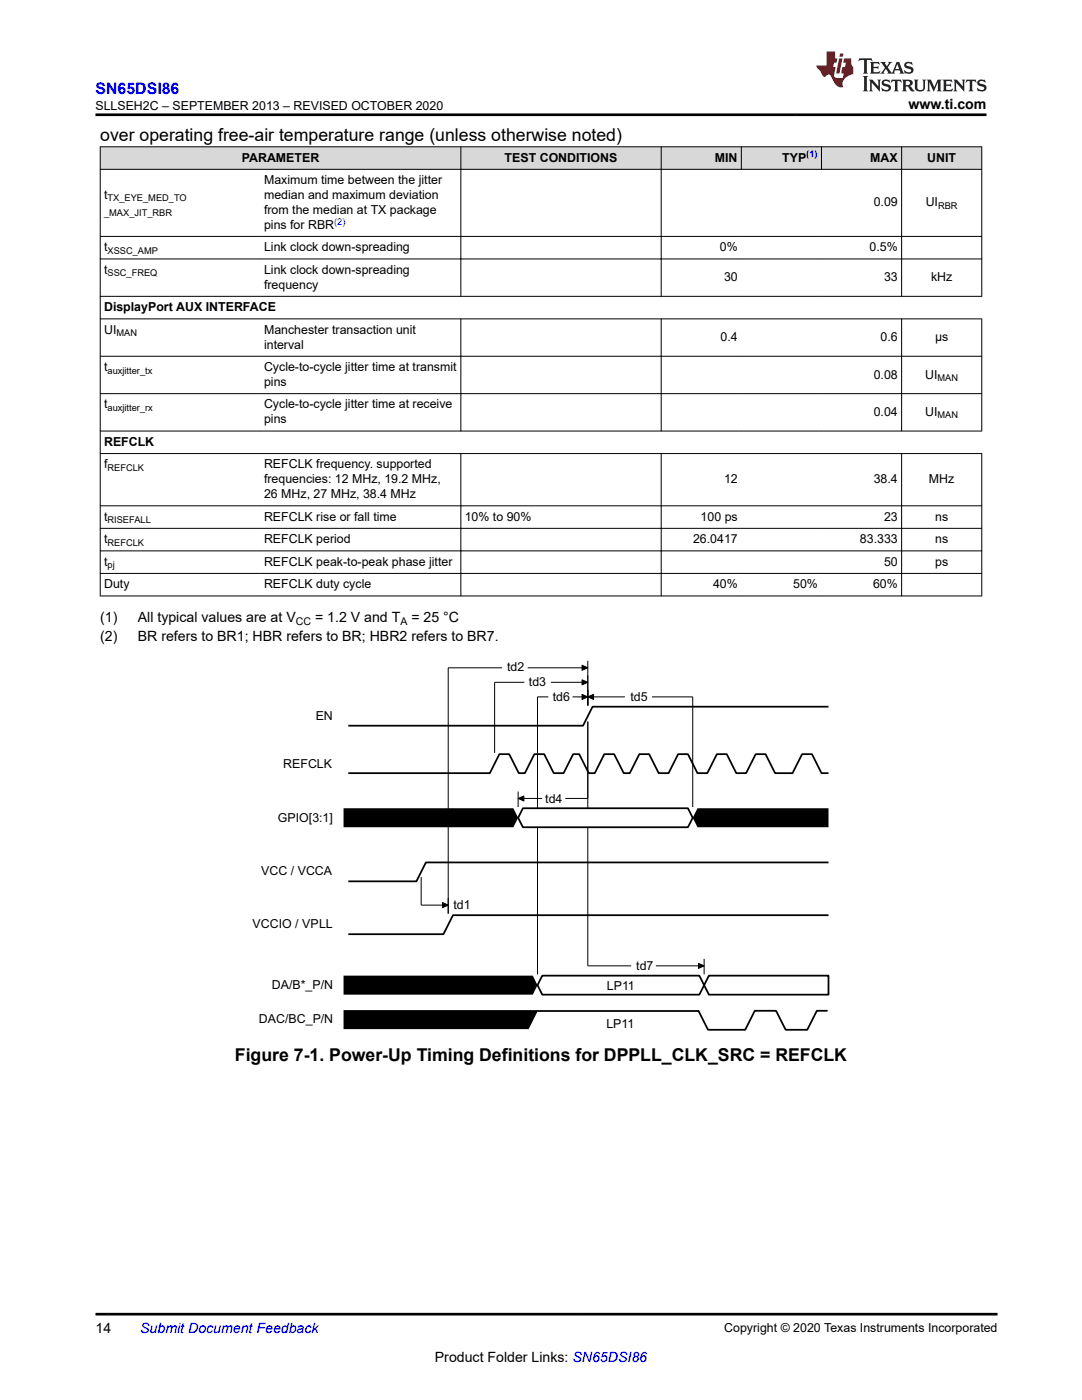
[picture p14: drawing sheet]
<svg xmlns="http://www.w3.org/2000/svg" width="216mm" height="279mm" viewBox="0 0 216 279" stroke-linecap="round" stroke-linejoin="round" font-family="sans-serif">
<defs><g id="words">
<g font-size="3.5">
<text x="20" y="28.1">over operating free-air temperature range (unless otherwise noted)</text>
<text x="46.9" y="211.7">Figure 7-1. Power-Up Timing Definitions for DPPLL_CLK_SRC = REFCLK</text>
</g>
<text font-size="3.2" fill="#00f" x="19.1" y="18.7">SN65DSI86</text>
<g font-size="2.8">
<text x="181.3" y="21.8">www.ti.com</text>
<text x="20" y="124.1">(1)</text>
<text x="27.5" y="124.1">All typical values are at V</text>
<text x="62.9" y="124.1">= 1.2 V and T</text>
<text x="82.1" y="124.1">= 25 °C</text>
<text x="20" y="128">(2)</text>
<text x="27.5" y="128">BR refers to BR1; HBR refers to BR; HBR2 refers to BR7.</text>
<text x="19" y="266.1">14</text>
<text x="86.8" y="271.7">Product Folder Links: SN65DSI86</text>
</g>
<text font-size="2.8" fill="#00f" x="28" y="266.1">Submit Document Feedback</text>
<g font-size="2.5">
<text x="19" y="21.9">SLLSEH2C – SEPTEMBER 2013 – REVISED OCTOBER 2020</text>
<text x="48.3" y="32.3">PARAMETER</text>
<text x="100.7" y="32.3">TEST CONDITIONS</text>
<text x="142.6" y="32.3">MIN</text>
<text x="156.1" y="32.3">TYP</text>
<text x="173.7" y="32.3">MAX</text>
<text x="185" y="32.3">UNIT</text>
<text x="20.8" y="39.7">t</text>
<text x="52.7" y="36.8">Maximum time between the jitter</text>
<text x="52.7" y="39.7">median and maximum deviation</text>
<text x="174.3" y="41.2">0.09</text>
<text x="184.7" y="41.2">UI</text>
<text x="52.7" y="42.7">from the median at TX package</text>
<text x="52.7" y="45.6">pins for RBR</text>
<text x="20.8" y="50.1">t</text>
<text x="52.7" y="50.1">Link clock down-spreading</text>
<text x="143.7" y="50.1">0%</text>
<text x="173.5" y="50.1">0.5%</text>
<text x="20.8" y="54.6">t</text>
<text x="52.7" y="54.6">Link clock down-spreading</text>
<text x="52.7" y="57.6">frequency</text>
<text x="144.5" y="56.1">30</text>
<text x="176.4" y="56.1">33</text>
<text x="185.8" y="56.1">kHz</text>
<text x="20.8" y="62.1">DisplayPort AUX INTERFACE</text>
<text x="20.8" y="66.6">UI</text>
<text x="52.7" y="66.6">Manchester transaction unit</text>
<text x="52.7" y="69.6">interval</text>
<text x="143.8" y="68.1">0.4</text>
<text x="175.7" y="68.1">0.6</text>
<text x="186.6" y="68.1">µs</text>
<text x="20.8" y="74.1">t</text>
<text x="52.7" y="74.1">Cycle-to-cycle jitter time at transmit</text>
<text x="52.7" y="77">pins</text>
<text x="174.3" y="75.5">0.08</text>
<text x="184.6" y="75.5">UI</text>
<text x="20.8" y="81.5">t</text>
<text x="52.7" y="81.5">Cycle-to-cycle jitter time at receive</text>
<text x="174.3" y="83">0.04</text>
<text x="184.6" y="83">UI</text>
<text x="20.8" y="89">REFCLK</text>
<text x="52.7" y="84.5">pins</text>
<text x="20.8" y="93.5">f</text>
<text x="52.7" y="93.5">REFCLK frequency. supported</text>
<text x="52.7" y="96.4">frequencies: 12 MHz, 19.2 MHz,</text>
<text x="52.7" y="99.4">26 MHz, 27 MHz, 38.4 MHz</text>
<text x="144.5" y="96.4">12</text>
<text x="174.3" y="96.4">38.4</text>
<text x="185.4" y="96.4">MHz</text>
<text x="20.8" y="103.9">t</text>
<text x="52.7" y="103.9">REFCLK rise or fall time</text>
<text x="92.7" y="103.9">10% to 90%</text>
<text x="139.8" y="103.9">100 ps</text>
<text x="176.4" y="103.9">23</text>
<text x="186.6" y="103.9">ns</text>
<text x="20.8" y="108.4">t</text>
<text x="20.8" y="112.9">t</text>
<text x="52.7" y="112.9">REFCLK peak-to-peak phase jitter</text>
<text x="52.7" y="108.4">REFCLK period</text>
<text x="138.3" y="108.4">26.0417</text>
<text x="171.6" y="108.4">83.333</text>
<text x="176.4" y="112.9">50</text>
<text x="186.6" y="112.9">ps</text>
<text x="186.6" y="108.4">ns</text>
<text x="20.8" y="117.4">Duty</text>
<text x="52.7" y="117.4">REFCLK duty cycle</text>
<text x="142.3" y="117.4">40%</text>
<text x="158.3" y="117.4">50%</text>
<text x="174.2" y="117.4">60%</text>
<text x="101.2" y="134">td2</text>
<text x="105.5" y="136.9">td3</text>
<text x="63" y="143.7">EN</text>
<text x="110.3" y="139.8">td6</text>
<text x="125.8" y="139.8">td5</text>
<text x="56.5" y="153.2">REFCLK</text>
<text x="108.8" y="160.2">td4</text>
<text x="55.4" y="164">GPIO[3:1]</text>
<text x="52.1" y="174.7">VCC / VCCA</text>
<text x="50.4" y="185.2">VCCIO / VPLL</text>
<text x="90.5" y="181.3">td1</text>
<text x="54.2" y="197.4">DA/B*_P/N</text>
<text x="121.1" y="197.5">LP11</text>
<text x="126.9" y="193.5">td7</text>
<text x="51.7" y="204.2">DAC/BC_P/N</text>
<text x="121" y="205.1">LP11</text>
<text x="144.5" y="265.8">Copyright © 2020 Texas Instruments Incorporated</text>
</g>
<g font-size="2.1">
<text x="59" y="124.7">CC</text>
<text x="79.9" y="124.7">A</text>
</g>
<g font-size="1.9" fill="#00f">
<text x="160.9" y="31.4">(1)</text>
<text x="66.7" y="44.8">(2)</text>
</g>
<g font-size="1.9">
<text x="21.5" y="40.2">TX_EYE_MED_TO</text>
<text x="187.2" y="41.7">RBR</text>
<text x="20.8" y="43.2">_MAX_JIT_RBR</text>
<text x="21.5" y="50.6">XSSC_AMP</text>
<text x="21.5" y="55.1">SSC_FREQ</text>
<text x="23.2" y="67.1">MAN</text>
<text x="21.5" y="74.6">auxjitter_tx</text>
<text x="187.1" y="76">MAN</text>
<text x="21.5" y="82">auxjitter_rx</text>
<text x="187.1" y="83.5">MAN</text>
<text x="21.5" y="94">REFCLK</text>
<text x="21.5" y="104.4">RISEFALL</text>
<text x="21.5" y="108.9">REFCLK</text>
<text x="21.5" y="113.4">pj</text>
</g>
</g></defs>
<g fill="#d8d8d8">
<path d="M20 29.3h175.9v4.5h-175.9z" fill-rule="evenodd"/>
<path d="M20.1 29.4h71.8v4.3h-71.8z" fill-rule="evenodd"/>
<path d="M92 29.4h39.9v4.3h-39.9z" fill-rule="evenodd"/>
<path d="M132 29.4h15.9v4.3h-15.9z" fill-rule="evenodd"/>
<path d="M148 29.4h15.9v4.3h-15.9z" fill-rule="evenodd"/>
<path d="M164 29.4h15.8v4.3h-15.8z" fill-rule="evenodd"/>
<path d="M180 29.4h15.8v4.3h-15.8z" fill-rule="evenodd"/>
</g>
<g fill="none" stroke="#000" stroke-width=".2">
<path d="M19.9 29.3h176.1M19.9 33.8h176.1M20 29.2v89.8M92 29.2v30M131.9 29.2v30M147.9 29.2v4.7M163.9 29.2v4.7M179.9 29.2v30M195.9 29.2v30M19.9 47.2h176.1M19.9 51.7h176.1M19.9 59.1h176.1"/>
<path d="M19.9 63.6h176.1M19.9 71.1h176.1M19.9 78.6h176.1M92 63.6v22.5M131.9 63.6v22.5M179.9 63.6v22.5M195.9 63.6v22.5M19.9 86h176.1M19.9 90.5h176.1M92 90.5v28.5M131.9 90.5v28.5M179.9 90.5v28.5"/>
<path d="M195.9 90.5v28.5M19.9 100.9h176.1M19.9 105.4h176.1M19.9 109.9h176.1M19.9 114.4h176.1M19.9 118.9h176.1M100.2 133.3h-10.8v49M104.6 136.2h-5.9v14.1M105.3 133.3h10.8M109.4 139.1h-2.1v55.4M109.9 136.2h6.2M114.2 139.1h1.9"/>
<path d="M116.1 135.7l1.2 .5-1.2 .5zM116.1 132.8l1.2 .5-1.2 .5zM116.1 138.6l1.2 .5-1.2 .5zM117.3 139.1l1.1-.5v1zM117.3 131.9v8.9M118.4 139.1h6.3M130.1 139.1h8.1v22M103.4 159.3l1.1-.4v1zM103.4 158v3.1M104.5 159.3h3.7M112.8 159.3h4.5M117.3 144v48.8h8.6"/>
<path d="M84 175v5.6h4.3M88.3 180.1l1.1 .5-1.1 .5zM130.9 192.8h8.5M139.4 192.3l1.1 .5-1.1 .5zM140.5 191.4v3.1"/>
</g>
<g fill="#000">
<path d="M116.1 135.7l1.2 .5-1.2 .5zM116.1 132.8l1.2 .5-1.2 .5zM117.3 139.1l1.1-.5v1zM116.1 138.6l1.2 .5-1.2 .5zM103.4 159.3l1.1-.4v1zM88.3 180.1l1.1 .5-1.1 .5zM139.4 192.3l1.1 .5-1.1 .5z"/>
<path d="M68.6 161.3h33.8l1 1.9-1 1.9h-33.8z" fill-rule="evenodd"/>
</g>
<path d="M69.5 154.3h28.2l1.9-3.8h2l1.9 3.8h1.2l1.9-3.8h2l1.9 3.8h2l1.9-3.8h1.2l1.9 3.8h1.2l1.9-3.8h1.9l2 3.8h1.2l1.9-3.8h1.9l1.9 3.8h2l1.9-3.8h2l1.9 3.8h1.9l1.9-3.8h2l1.9 3.8h2l1.9-3.8h2l1.9 3.8h3.4l1.9-3.8h2l1.9 3.8h1.4M165.3 141h-47.1l-1.9 3.8h-46.8" fill="none" stroke="#000" stroke-width=".35"/>
<path d="M104.3 161.3h33l.9 1.9-.9 1.9h-33l-.9-1.9z" fill-rule="evenodd" fill="#fff"/>
<path d="M104.3 161.3h33l.9 1.9-.9 1.9h-33l-.9-1.9zM165.3 172.1h-80.3l-1.9 3.8h-13.6M165.3 182.6h-74.9l-1.9 3.8h-19" fill="none" stroke="#000" stroke-width=".35"/>
<g fill="#000">
<path d="M139.2 161.3h26.1v3.8h-26.1l-1-1.9z" fill-rule="evenodd"/>
<path d="M68.6 194.7h37.7l1 1.9-1 1.9h-37.7z" fill-rule="evenodd"/>
</g>
<path d="M108.2 194.7h31.3l1 1.9-1 1.9h-31.3l-.9-1.9z" fill-rule="evenodd" fill="#fff"/>
<path d="M108.2 194.7h31.3l1 1.9-1 1.9h-31.3l-.9-1.9z" fill="none" stroke="#000" stroke-width=".35"/>
<path d="M141.5 194.7h23.8v3.8h-23.8l-1-1.9z" fill-rule="evenodd" fill="#fff"/>
<path d="M141.5 194.7h23.8v3.8h-23.8l-1-1.9zM107.2 201.8h32.3M139.4 201.7l1.9 3.8h7.4l1.9-3.8h4.3l1.9 3.8h4.3l1.9-3.8h2.1" fill="none" stroke="#000" stroke-width=".35"/>
<path d="M68.6 201.6h38.8l-1.9 3.8h-36.9z" fill-rule="evenodd" fill="#000"/>
<path d="M171.5 11.6l-.2 .6 .5-.2h.6v.1v2.2l-.2 .4h1l-.2-.4v-2.2v-.1h.5l.6 .2-.2-.6zM173.6 12.4l.2 .3v1.6l-.2 .4h1.9l.1-.6a1.08 1.08 0 0 1-1.3 .2v-.7h.6l.4 .2v-.7l-.4 .2h-.6v-.5l.2-.2a1 1 0 0 1 1 .3l-.1-.5zM175.7 12.4l.9 1.1-1 1.2h.9l-.2-.2 .5-.8 .4 .8-.2 .2h1.6l-.2-.2 .2-.5h.9l.1 .5-.1 .2h.9l-.2-.4-.8-1.9h-.5l-.9 2.1-.9-1.1 .9-1h-.8l.2 .2-.4 .6-.4-.6 .2-.2zM179 12.8l.4 1h-.7zM180.7 12.5a.65 .65 0 0 0-.2 .7 .65 .65 0 0 0 .6 .5l.6 .1 .1 .3a.79 .79 0 0 1-.7 .4 .79 .79 0 0 1-.7-.5l.1 .7 .2-.1a.93 .93 0 0 0 1.1 0 .93 .93 0 0 0 .4-.9 1.46 1.46 0 0 0-1.2-.6l-.1-.3a1.09 1.09 0 0 1 1.2 .2l-.2-.6-.1 .1-.5-.2zM172.2 15.2l.2 .4v2.2l-.2 .4h1l-.2-.4v-2.2l.2-.4zM173.4 15.9l.2 .4v1.5l-.2 .4h.8l-.3-.4 .1-1.3 1.6 1.8v-2l.2-.4h-.7l.1 .2 .1 1.1-1.2-1.3zM176.2 16a.65 .65 0 0 0-.2 .8 .65 .65 0 0 0 .6 .4l.6 .2 .1 .2a.79 .79 0 0 1-.7 .4 .79 .79 0 0 1-.7-.5l.1 .7 .2-.1a.93 .93 0 0 0 1.1 .1 .93 .93 0 0 0 .4-1 1.46 1.46 0 0 0-1.2-.5l-.1-.4a1.09 1.09 0 0 1 1.2 .2l-.1-.6-.2 .1-.5-.1zM177.9 15.9l-.1 .6a.63 .63 0 0 1 .8-.3v1.6l-.3 .4h1l-.2-.4v-1.6a.66 .66 0 0 1 .8 .3l-.1-.6zM180 15.9l.2 .4v1.5l-.2 .4h1l-.2-.2-.1-.7h.5l.1 .2a.79 .79 0 0 0 1.2 .6l-1-.9a.61 .61 0 0 0 .6-.6 .61 .61 0 0 0-.5-.7zM180.8 16.2h.1a.47 .47 0 0 1 .5 .1 .47 .47 0 0 1 .1 .5l-.1 .1-.7 .1zM182.3 15.9l.2 .2a2.27 2.27 0 0 0 .4 2 1.04 1.04 0 0 0 1.7-.7v-1.3l.2-.2h-.8l.2 .4v1.1a.6 .6 0 0 1-.6 .6 .6 .6 0 0 1-.6-.6v-1.1l.3-.4zM184.9 15.9l.2 .4v1.5l-.2 .4h.8l-.3-.4v-1.4l.9 1.9 .9-1.9v1.4l-.3 .4h1l-.2-.4v-1.5l.2-.4h-.8l-.7 1.5-.6-1.5zM188.1 15.9l.2 .4v1.5l-.2 .4h1.9l.1-.6a1.09 1.09 0 0 1-1.3 .2v-.7h.6l.4 .2v-.6l-.4 .2h-.6v-.6l.2-.1a1.01 1.01 0 0 1 1 .3l-.1-.6zM190.2 15.9l.3 .4v1.5l-.3 .4h.8l-.2-.4v-1.3l1.6 1.8v-2l.2-.4h-.7l.2 .2v1.1l-1.2-1.3zM192.8 15.9l-.1 .6a.63 .63 0 0 1 .8-.3v1.6l-.3 .4h1l-.2-.4v-1.6a.66 .66 0 0 1 .8 .3l-.1-.6zM195.2 16a.65 .65 0 0 0-.2 .8 .65 .65 0 0 0 .6 .4l.6 .2 .2 .2a.79 .79 0 0 1-.7 .4 .79 .79 0 0 1-.7-.5l.1 .7 .2-.1a.93 .93 0 0 0 1 .1 .93 .93 0 0 0 .5-1 1.46 1.46 0 0 0-1.3-.5v-.4a1.09 1.09 0 0 1 1.2 .2l-.2-.6-.2 .1-.5-.1z" fill="#231f20"/>
<path d="M164.9 10.3v2.7h-2l.1 .4 .8 1a.95 .95 0 0 0 1 .9 .59 .59 0 0 1 .5-.4 .59 .59 0 0 1 .5 .3l.4 .8a1.59 1.59 0 0 0 2.1 1.4 1.61 1.61 0 0 1 1-2.3l1-.3-.1-1.5a1.59 1.59 0 0 1-.3-1.7h-1.5l-.2 .9h.6l-.2 .9h-.5l-.2 .9v.3l.4 .1-.1 .9h-.7a.73 .73 0 0 1-1-.7l.3-1.5h-.5l.1-.9h.5l.2-.9h-.5v-1.3zM167.4 11.6l-.6 3.1h.7l.6-3.1zM167.6 10.7l-.1 .6h.7l.1-.6z" fill="#ed1c24"/>
<path d="M19 22.9h177.8M19 262.3h180" fill="none" stroke="#000" stroke-width=".53"/>
<use href="#words"/>
</svg>
